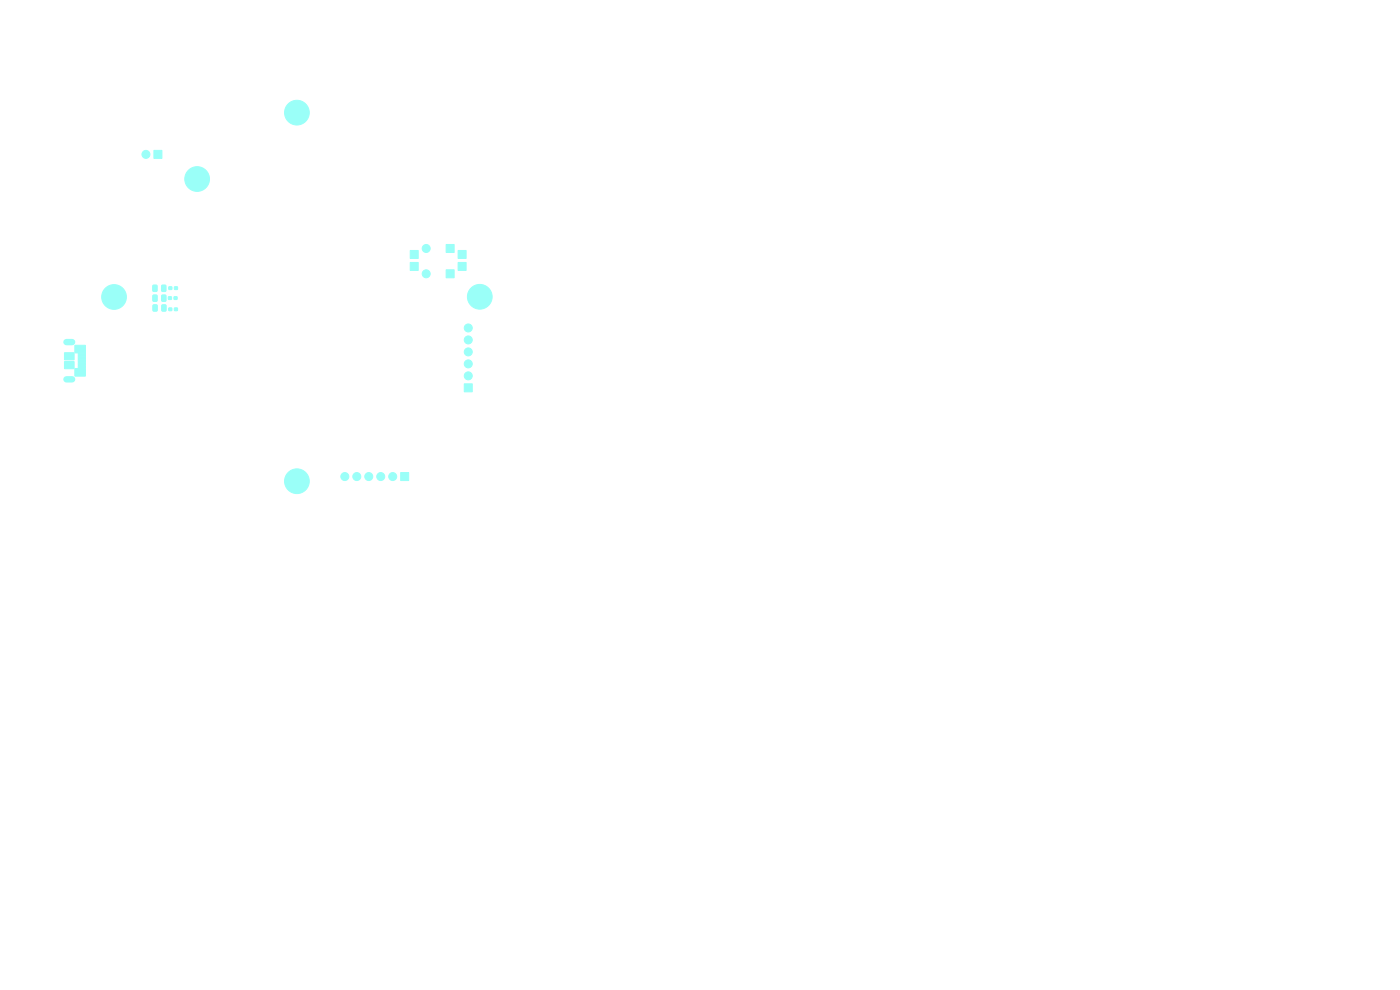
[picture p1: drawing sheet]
<svg xmlns="http://www.w3.org/2000/svg" width="297mm" height="210mm" viewBox="0 0 297 210" stroke-linecap="round" stroke-linejoin="round" font-family="sans-serif">
<g fill="#9afff8" stroke="#9afff8" stroke-width=".21">
<path d="M98.5 81.4h1.7v1.7h-1.7z"/>
<path d="M85 100.2h1.7v1.7h-1.7z"/>
<path d="M32.7 31.9h1.6v1.7h-1.6z"/>
<path d="M35.8 65.3h.6v.6h-.6z"/>
<path d="M37 65.3h.6v.6h-.6z"/>
<path d="M32.5 64.7l.6-.1 .3 .2v1l-.2 .2h-.5l-.3-.1z"/>
<path d="M34.4 64.7l.6-.1 .2 .2 .1 1-.2 .2h-.6l-.2-.1z"/>
<path d="M32.5 62.6h.6l.2 .1 .1 1-.2 .2-.6 .1-.2-.2z"/>
<path d="M34.3 62.6h.7l.2 .1v1l-.1 .2-.6 .1-.2-.2z"/>
<path d="M94.6 57.2h1.7v1.7h-1.7z"/>
<path d="M97.2 55.7h1.7v1.7h-1.7z"/>
<path d="M97.2 53.1h1.7v1.7h-1.7z"/>
<path d="M94.6 51.9h1.7v1.7h-1.7z"/>
<path d="M87 55.7h1.7v1.7h-1.7z"/>
<path d="M87 53.1h1.7v1.7h-1.7z"/>
<path d="M32.5 60.5h.6l.2 .1 .1 1-.2 .2-.6 .1-.2-.2z"/>
<path d="M34.3 60.5h.7l.2 .1v1l-.1 .2-.6 .1-.2-.2z"/>
<path d="M35.8 60.8h.6v.6h-.6z"/>
<path d="M37 60.8h.6v.6h-.6z"/>
<path d="M16.6 74.9h1.5v.6h-1.5z"/>
<path d="M16.6 75.6h1.5v.5l-1.5 .1z"/>
<path d="M16.6 76.2h1.5v.6h-1.5z"/>
<path d="M16.6 76.9h1.5v.5l-1.5 .1z"/>
<path d="M16.6 77.5h1.5v.6h-1.5z"/>
<path d="M15.9 78.2h2.2v1.6h-2.2z"/>
<path d="M13.7 76.7h2v1.5h-2z"/>
<path d="M13.7 74.8h2v1.5h-2z"/>
<path d="M15.9 73.3h2.2v1.5h-2.2z"/>
<path d="M35.7 63h.7v.5h-.7z"/>
<path d="M36.9 63h.7v.5h-.7z"/>
<circle cx="101.8" cy="63" r="2.62"/>
<circle cx="99.3" cy="79.7" r=".85"/>
<circle cx="99.3" cy="77.2" r=".85"/>
<circle cx="99.3" cy="74.6" r=".85"/>
<circle cx="99.3" cy="72.1" r=".85"/>
<circle cx="99.3" cy="69.6" r=".85"/>
<circle cx="83.3" cy="101.1" r=".85"/>
<circle cx="80.8" cy="101.1" r=".85"/>
<circle cx="78.2" cy="101.1" r=".85"/>
<circle cx="75.7" cy="101.1" r=".85"/>
<circle cx="73.2" cy="101.1" r=".85"/>
<circle cx="31" cy="32.7" r=".85"/>
<circle cx="24.2" cy="63" r="2.62"/>
<circle cx="63" cy="102.1" r="2.62"/>
<circle cx="90.4" cy="58.1" r=".85"/>
<circle cx="90.4" cy="52.7" r=".85"/>
<circle cx="41.8" cy="38" r="2.62"/>
<circle cx="63" cy="23.9" r="2.62"/>
</g>
<path d="M14.1 72.6h1.2M14.1 80.5h1.2" fill="none" stroke="#9afff8" stroke-width="1.4"/>
</svg>
